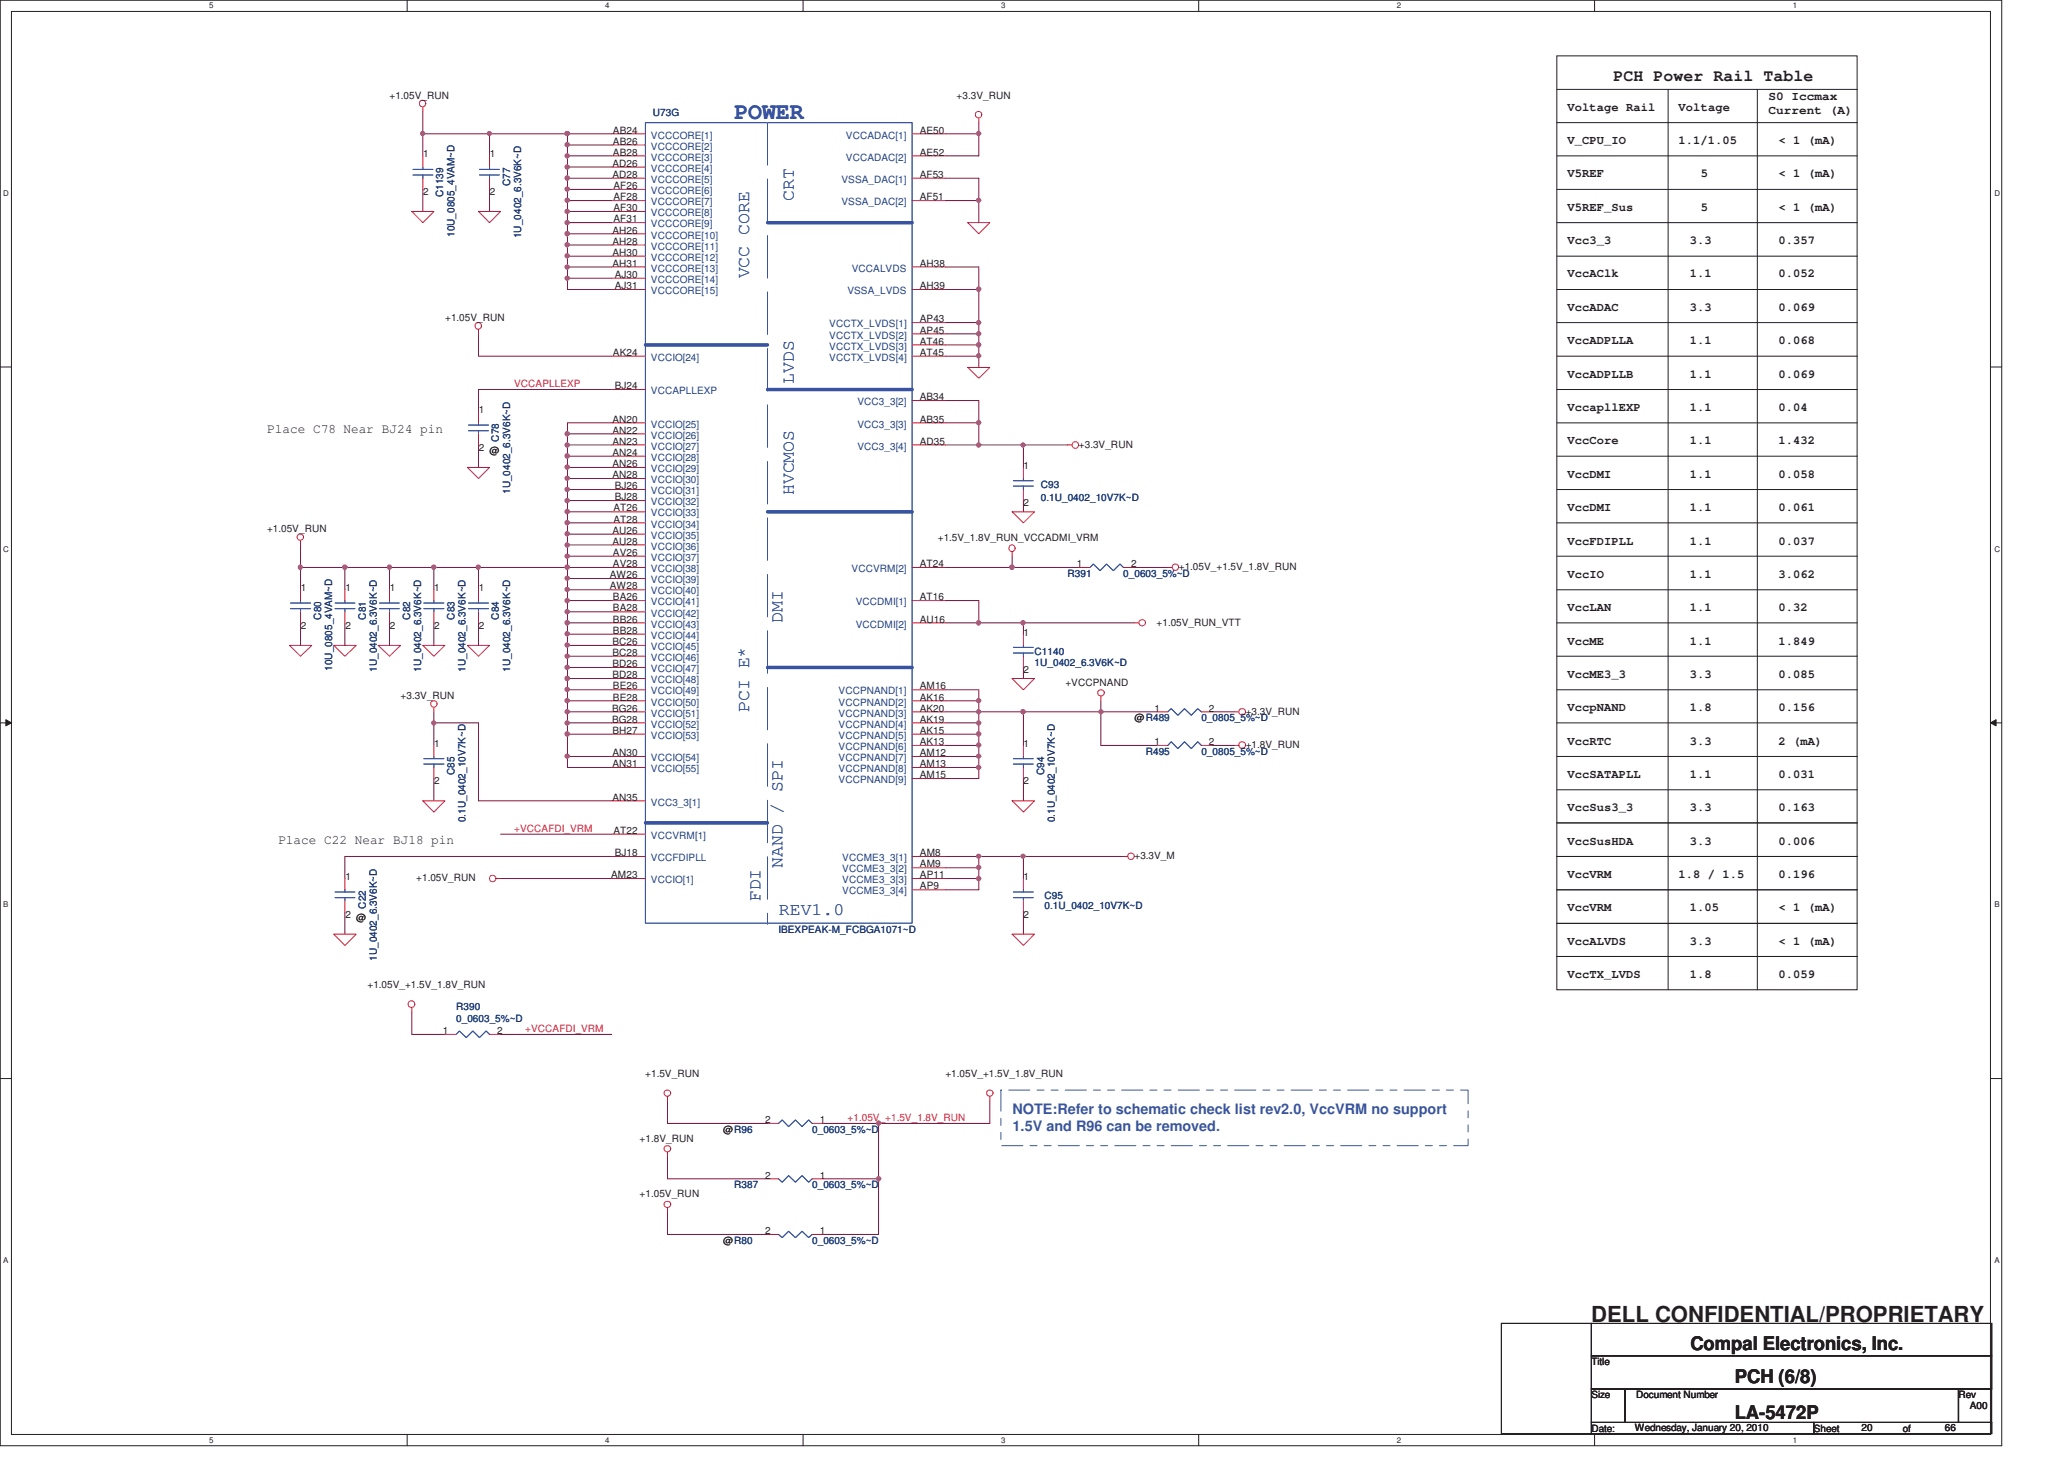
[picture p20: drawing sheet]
<svg xmlns="http://www.w3.org/2000/svg" width="297mm" height="210mm" viewBox="0 0 297 210" stroke-linecap="round" stroke-linejoin="round" font-family="sans-serif">
<defs><g id="words">
<text font-size="3.3" fill="#3953a4" x="105.7" y="17.2">POWER</text>
<text font-size="3.2" fill="#231f20" x="229" y="190.3">DELL CONFIDENTIAL/PROPRIETARY</text>
<g font-size="2.7" fill="#231f20">
<text x="243.3" y="194.3">Compal Electronics, Inc.</text>
<text x="249.7" y="199.1">PCH (6/8)</text>
<text x="249.7" y="204.2">LA-5472P</text>
</g>
<g font-size="2.5" fill="#3953a4">
<text x="114.2" y="28.9" transform="rotate(-90 114.2 28.9)">CRT</text>
<text x="107.8" y="40.1" transform="rotate(-90 107.8 40.1)">VCC CORE</text>
<text x="114.2" y="55.3" transform="rotate(-90 114.2 55.3)">LVDS</text>
<text x="114.2" y="71.3" transform="rotate(-90 114.2 71.3)">HVCMOS</text>
<text x="112.6" y="89.7" transform="rotate(-90 112.6 89.7)">DMI</text>
<text x="107.8" y="102.5" transform="rotate(-90 107.8 102.5)">PCI E*</text>
<text x="112.6" y="124.9" transform="rotate(-90 112.6 124.9)">NAND / SPI</text>
<text x="109.4" y="129.7" transform="rotate(-90 109.4 129.7)">FDI</text>
<text x="112.1" y="131.7">REV1.0</text>
</g>
<text font-size="2.4" fill="#231f20" x="232.2" y="11.6">PCH Power Rail Table</text>
<g font-size="2.1" fill="#3953a4">
<text x="145.7" y="160.3">NOTE:Refer to schematic check list rev2.0, VccVRM no support</text>
<text x="145.7" y="162.8">1.5V and R96 can be removed.</text>
</g>
<g font-size="1.9" fill="#231f20">
<text x="38.4" y="62.3">Place C78 Near BJ24 pin</text>
<text x="40.1" y="121.5">Place C22 Near BJ18 pin</text>
</g>
<g font-size="1.7" fill="#231f20">
<text x="225.6" y="15.9">Voltage Rail</text>
<text x="241.6" y="15.9">Voltage</text>
<text x="254.5" y="14.3">S0 Iccmax</text>
<text x="254.5" y="16.3">Current (A)</text>
<text x="225.6" y="20.7">V_CPU_IO</text>
<text x="241.6" y="20.7">1.1/1.05</text>
<text x="255.9" y="20.7">&lt; 1 (mA)</text>
<text x="225.6" y="25.5">V5REF</text>
<text x="244.8" y="25.5">5</text>
<text x="255.9" y="25.5">&lt; 1 (mA)</text>
<text x="225.6" y="30.3">V5REF_Sus</text>
<text x="225.6" y="35.1">Vcc3_3</text>
<text x="243.2" y="35.1">3.3</text>
<text x="244.8" y="30.3">5</text>
<text x="255.9" y="30.4">&lt; 1 (mA)</text>
<text x="255.9" y="35.1">0.357</text>
<text x="225.6" y="39.9">VccAClk</text>
<text x="243.2" y="39.9">1.1</text>
<text x="255.9" y="39.9">0.052</text>
<text x="225.6" y="44.7">VccADAC</text>
<text x="243.2" y="44.7">3.3</text>
<text x="255.9" y="44.7">0.069</text>
<text x="225.6" y="49.5">VccADPLLA</text>
<text x="243.2" y="49.5">1.1</text>
<text x="255.9" y="49.5">0.068</text>
<text x="225.6" y="54.4">VccADPLLB</text>
<text x="225.6" y="59.1">VccapllEXP</text>
<text x="243.2" y="54.3">1.1</text>
<text x="243.2" y="59.1">1.1</text>
<text x="255.9" y="54.4">0.069</text>
<text x="255.9" y="59.1">0.04</text>
<text x="225.6" y="63.9">VccCore</text>
<text x="243.2" y="63.9">1.1</text>
<text x="255.9" y="63.9">1.432</text>
<text x="225.6" y="68.8">VccDMI</text>
<text x="243.2" y="68.8">1.1</text>
<text x="255.9" y="68.8">0.058</text>
<text x="225.6" y="73.5">VccDMI</text>
<text x="243.2" y="73.5">1.1</text>
<text x="255.9" y="73.5">0.061</text>
<text x="225.6" y="78.4">VccFDIPLL</text>
<text x="225.6" y="83.2">VccIO</text>
<text x="243.2" y="78.4">1.1</text>
<text x="243.2" y="83.2">1.1</text>
<text x="255.9" y="78.4">0.037</text>
<text x="255.9" y="83.2">3.062</text>
<text x="225.6" y="87.9">VccLAN</text>
<text x="243.2" y="87.9">1.1</text>
<text x="255.9" y="87.9">0.32</text>
<text x="225.6" y="92.8">VccME</text>
<text x="243.2" y="92.8">1.1</text>
<text x="255.9" y="92.8">1.849</text>
<text x="225.6" y="97.5">VccME3_3</text>
<text x="243.2" y="97.5">3.3</text>
<text x="255.9" y="97.5">0.085</text>
<text x="225.6" y="102.4">VccpNAND</text>
<text x="225.6" y="107.2">VccRTC</text>
<text x="243.2" y="102.4">1.8</text>
<text x="243.2" y="107.2">3.3</text>
<text x="255.9" y="107.2">2 (mA)</text>
<text x="255.9" y="102.4">0.156</text>
<text x="225.6" y="111.9">VccSATAPLL</text>
<text x="243.2" y="111.9">1.1</text>
<text x="255.9" y="111.9">0.031</text>
<text x="225.6" y="116.8">VccSus3_3</text>
<text x="243.2" y="116.8">3.3</text>
<text x="255.9" y="116.8">0.163</text>
<text x="225.6" y="121.5">VccSusHDA</text>
<text x="243.2" y="121.5">3.3</text>
<text x="255.9" y="121.5">0.006</text>
<text x="225.6" y="126.4">VccVRM</text>
<text x="225.6" y="131.2">VccVRM</text>
<text x="241.6" y="126.4">1.8 / 1.5</text>
<text x="243.2" y="131.2">1.05</text>
<text x="255.9" y="131.2">&lt; 1 (mA)</text>
<text x="255.9" y="126.4">0.196</text>
<text x="225.6" y="135.9">VccALVDS</text>
<text x="243.2" y="135.9">3.3</text>
<text x="255.9" y="135.9">&lt; 1 (mA)</text>
<text x="225.6" y="140.8">VccTX_LVDS</text>
<text x="243.2" y="140.8">1.8</text>
<text x="255.9" y="140.8">0.059</text>
</g>
<g font-size="1.4" fill="#231f20">
<text x="56.1" y="14.2">+1.05V_RUN</text>
<text x="137.7" y="14.2">+3.3V_RUN</text>
<text x="60.9" y="22.6">1</text>
<text x="70.5" y="22.6">1</text>
<text x="88.1" y="24">AD26</text>
<text x="88.2" y="19.2">AB24</text>
<text x="88.2" y="20.8">AB26</text>
<text x="88.2" y="22.4">AB28</text>
<text x="132.4" y="19.2">AE50</text>
<text x="132.4" y="22.4">AE52</text>
<text x="60.9" y="28.1">2</text>
<text x="70.5" y="28.1">2</text>
<text x="88.1" y="25.6">AD28</text>
<text x="88.3" y="27.2">AF26</text>
<text x="88.3" y="28.8">AF28</text>
<text x="132.4" y="25.6">AF53</text>
<text x="132.4" y="28.8">AF51</text>
<text x="88.1" y="33.6">AH26</text>
<text x="88.1" y="35.2">AH28</text>
<text x="88.3" y="30.4">AF30</text>
<text x="88.3" y="32">AF31</text>
<text x="88.1" y="36.8">AH30</text>
<text x="88.1" y="38.4">AH31</text>
<text x="88.5" y="40">AJ30</text>
<text x="88.5" y="41.6">AJ31</text>
<text x="132.4" y="38.4">AH38</text>
<text x="132.4" y="41.6">AH39</text>
<text x="64.1" y="46.2">+1.05V_RUN</text>
<text x="132.4" y="46.4">AP43</text>
<text x="88.2" y="51.2">AK24</text>
<text x="132.4" y="48">AP45</text>
<text x="132.4" y="51.2">AT45</text>
<text x="132.4" y="49.6">AT46</text>
<text x="68.9" y="59.5">1</text>
<text x="88.5" y="56">BJ24</text>
<text x="132.4" y="57.6">AB34</text>
<text x="68.9" y="64.9">2</text>
<text x="70.4" y="65.4">@</text>
<text x="88.1" y="64">AN23</text>
<text x="88.1" y="65.6">AN24</text>
<text x="88.1" y="60.8">AN20</text>
<text x="88.1" y="62.4">AN22</text>
<text x="132.4" y="60.8">AB35</text>
<text x="132.4" y="64">AD35</text>
<text x="155.3" y="64.5">+3.3V_RUN</text>
<text x="88.1" y="67.2">AN26</text>
<text x="88.1" y="68.8">AN28</text>
<text x="88.5" y="70.4">BJ26</text>
<text x="88.5" y="72">BJ28</text>
<text x="147.3" y="67.5">1</text>
<text x="38.4" y="76.6">+1.05V_RUN</text>
<text x="88.1" y="76.8">AU26</text>
<text x="88.3" y="73.6">AT26</text>
<text x="88.3" y="75.2">AT28</text>
<text x="135" y="77.9">+1.5V_1.8V_RUN_VCCADMI_VRM</text>
<text x="147.3" y="72.9">2</text>
<text x="87.8" y="83.2">AW26</text>
<text x="88.1" y="78.4">AU28</text>
<text x="88.2" y="80">AV26</text>
<text x="88.2" y="81.6">AV28</text>
<text x="132.4" y="81.6">AT24</text>
<text x="155" y="81.6">1</text>
<text x="162.8" y="81.6">2</text>
<text x="169.7" y="82">+1.05V_+1.5V_1.8V_RUN</text>
<text x="43.3" y="85.1">1</text>
<text x="49.7" y="85.1">1</text>
<text x="56.1" y="85.1">1</text>
<text x="62.5" y="85.1">1</text>
<text x="68.9" y="85.1">1</text>
<text x="87.8" y="84.8">AW28</text>
<text x="88.2" y="86.4">BA26</text>
<text x="88.2" y="88">BA28</text>
<text x="88.2" y="89.6">BB26</text>
<text x="132.4" y="86.4">AT16</text>
<text x="132.4" y="89.6">AU16</text>
<text x="43.3" y="90.5">2</text>
<text x="49.7" y="90.5">2</text>
<text x="56.1" y="90.5">2</text>
<text x="62.5" y="90.5">2</text>
<text x="68.9" y="90.5">2</text>
<text x="88.1" y="92.8">BC26</text>
<text x="88.1" y="94.4">BC28</text>
<text x="88.2" y="91.2">BB28</text>
<text x="147.3" y="91.5">1</text>
<text x="166.4" y="90">+1.05V_RUN_VTT</text>
<text x="57.6" y="100.6">+3.3V_RUN</text>
<text x="88.1" y="96">BD26</text>
<text x="88.1" y="97.6">BD28</text>
<text x="88.2" y="99.2">BE26</text>
<text x="88.2" y="100.8">BE28</text>
<text x="132.4" y="100.8">AK16</text>
<text x="132.4" y="99.2">AM16</text>
<text x="147.3" y="96.9">2</text>
<text x="153.3" y="98.7">+VCCPNAND</text>
<text x="62.5" y="107.5">1</text>
<text x="88.1" y="102.4">BG26</text>
<text x="88.1" y="104">BG28</text>
<text x="88.1" y="105.6">BH27</text>
<text x="132.4" y="104">AK19</text>
<text x="132.4" y="102.4">AK20</text>
<text x="132.4" y="107.2">AK13</text>
<text x="132.4" y="105.6">AK15</text>
<text x="147.3" y="107.5">1</text>
<text x="163.3" y="103.8">@R489</text>
<text x="166.2" y="107.2">1</text>
<text x="166.2" y="102.4">1</text>
<text x="174" y="107.2">2</text>
<text x="174" y="102.4">2</text>
<text x="179.3" y="102.9">+3.3V_RUN</text>
<text x="179.3" y="107.6">+1.8V_RUN</text>
<text x="62.5" y="112.9">2</text>
<text x="88.1" y="108.8">AN30</text>
<text x="88.1" y="110.4">AN31</text>
<text x="132.4" y="108.8">AM12</text>
<text x="132.4" y="110.4">AM13</text>
<text x="132.4" y="112">AM15</text>
<text x="147.3" y="112.9">2</text>
<text x="88.1" y="115.2">AN35</text>
<text x="88.3" y="120">AT22</text>
<text x="88.5" y="123.2">BJ18</text>
<text x="132.4" y="123.2">AM8</text>
<text x="132.4" y="124.8">AM9</text>
<text x="163.3" y="123.7">+3.3V_M</text>
<text x="49.7" y="126.7">1</text>
<text x="59.9" y="126.9">+1.05V_RUN</text>
<text x="88" y="126.4">AM23</text>
<text x="132.4" y="126.4">AP11</text>
<text x="132.4" y="128">AP9</text>
<text x="147.3" y="126.7">1</text>
<text x="49.7" y="132.1">2</text>
<text x="51.3" y="132.6">@</text>
<text x="147.3" y="132.1">2</text>
<text x="52.9" y="142.2">+1.05V_+1.5V_1.8V_RUN</text>
<text x="63.7" y="148.8">1</text>
<text x="71.5" y="148.8">2</text>
<text x="92.9" y="155">+1.5V_RUN</text>
<text x="136.1" y="155">+1.05V_+1.5V_1.8V_RUN</text>
<text x="110.1" y="161.6">2</text>
<text x="118" y="161.6">1</text>
<text x="92.1" y="164.3">+1.8V_RUN</text>
<text x="104.1" y="163">@R96</text>
<text x="92.1" y="172.3">+1.05V_RUN</text>
<text x="110.1" y="169.6">2</text>
<text x="118" y="169.6">1</text>
<text x="104.1" y="179">@R80</text>
<text x="110.1" y="177.6">2</text>
<text x="118" y="177.6">1</text>
<text x="229" y="196.5">Title</text>
<text x="229" y="201.2">Size</text>
<text x="235.5" y="201.2">Document Number</text>
<text x="281.8" y="201.2">Rev</text>
<text x="283.5" y="202.9">A00</text>
<text x="229" y="206.1">Date:</text>
<text x="235.3" y="205.9">Wednesday, January 20, 2010</text>
<text x="261" y="206.1">Sheet</text>
<text x="267.9" y="205.9">20</text>
<text x="273.8" y="206.1">of</text>
<text x="279.9" y="205.9">66</text>
</g>
<g font-size="1.4" fill="#282973">
<text x="94" y="16.8">U73G</text>
<text x="63.8" y="28.4" transform="rotate(-90 63.8 28.4)">C1139</text>
<text x="73.4" y="26.7" transform="rotate(-90 73.4 26.7)">C77</text>
<text x="65.4" y="34.1" transform="rotate(-90 65.4 34.1)">10U_0805_4VAM~D</text>
<text x="75" y="34.3" transform="rotate(-90 75 34.3)">1U_0402_6.3V6K~D</text>
<text x="71.8" y="63.6" transform="rotate(-90 71.8 63.6)">C78</text>
<text x="73.4" y="71.1" transform="rotate(-90 73.4 71.1)">1U_0402_6.3V6K~D</text>
<text x="149.8" y="70.2">C93</text>
<text x="149.8" y="72.1">0.1U_0402_10V7K~D</text>
<text x="153.6" y="83">R391</text>
<text x="161.6" y="83">0_0603_5%~D</text>
<text x="46.2" y="89.2" transform="rotate(-90 46.2 89.2)">C80</text>
<text x="52.6" y="89.2" transform="rotate(-90 52.6 89.2)">C81</text>
<text x="59" y="89.2" transform="rotate(-90 59 89.2)">C82</text>
<text x="65.4" y="89.2" transform="rotate(-90 65.4 89.2)">C83</text>
<text x="71.8" y="89.2" transform="rotate(-90 71.8 89.2)">C84</text>
<text x="148.9" y="94.2">C1140</text>
<text x="148.9" y="95.8">1U_0402_6.3V6K~D</text>
<text x="47.8" y="96.6" transform="rotate(-90 47.8 96.6)">10U_0805_4VAM~D</text>
<text x="54.2" y="96.7" transform="rotate(-90 54.2 96.7)">1U_0402_6.3V6K~D</text>
<text x="60.6" y="96.7" transform="rotate(-90 60.6 96.7)">1U_0402_6.3V6K~D</text>
<text x="67" y="96.7" transform="rotate(-90 67 96.7)">1U_0402_6.3V6K~D</text>
<text x="73.4" y="96.7" transform="rotate(-90 73.4 96.7)">1U_0402_6.3V6K~D</text>
<text x="172.9" y="103.8">0_0805_5%~D</text>
<text x="65.4" y="111.6" transform="rotate(-90 65.4 111.6)">C85</text>
<text x="150.2" y="111.6" transform="rotate(-90 150.2 111.6)">C94</text>
<text x="164.9" y="108.6">R495</text>
<text x="172.9" y="108.6">0_0805_5%~D</text>
<text x="67" y="118.3" transform="rotate(-90 67 118.3)">0.1U_0402_10V7K~D</text>
<text x="151.8" y="118.3" transform="rotate(-90 151.8 118.3)">0.1U_0402_10V7K~D</text>
<text x="52.6" y="130.8" transform="rotate(-90 52.6 130.8)">C22</text>
<text x="150.3" y="129.4">C95</text>
<text x="150.3" y="130.8">0.1U_0402_10V7K~D</text>
<text x="112" y="134.2">IBEXPEAK-M_FCBGA1071~D</text>
<text x="54.2" y="138.3" transform="rotate(-90 54.2 138.3)">1U_0402_6.3V6K~D</text>
<text x="65.6" y="145.4">R390</text>
<text x="65.6" y="147">0_0603_5%~D</text>
<text x="116.9" y="163">0_0603_5%~D</text>
<text x="105.7" y="171">R387</text>
<text x="116.9" y="171">0_0603_5%~D</text>
<text x="116.9" y="179">0_0603_5%~D</text>
</g>
<g font-size="1.4" fill="#1d437e">
<text x="93.7" y="19.9">VCCCORE[1]</text>
<text x="93.7" y="21.5">VCCCORE[2]</text>
<text x="93.7" y="23.1">VCCCORE[3]</text>
<text x="121.7" y="19.9">VCCADAC[1]</text>
<text x="121.7" y="23.1">VCCADAC[2]</text>
<text x="93.7" y="24.7">VCCCORE[4]</text>
<text x="93.7" y="26.3">VCCCORE[5]</text>
<text x="93.7" y="27.9">VCCCORE[6]</text>
<text x="93.7" y="29.5">VCCCORE[7]</text>
<text x="121.1" y="26.3">VSSA_DAC[1]</text>
<text x="121.1" y="29.5">VSSA_DAC[2]</text>
<text x="93.7" y="31.1">VCCCORE[8]</text>
<text x="93.7" y="32.7">VCCCORE[9]</text>
<text x="93.7" y="34.3">VCCCORE[10]</text>
<text x="93.7" y="36">VCCCORE[11]</text>
<text x="93.7" y="37.5">VCCCORE[12]</text>
<text x="93.7" y="39.1">VCCCORE[13]</text>
<text x="93.7" y="40.7">VCCCORE[14]</text>
<text x="122.6" y="39.1">VCCALVDS</text>
<text x="93.7" y="42.3">VCCCORE[15]</text>
<text x="119.3" y="47.1">VCCTX_LVDS[1]</text>
<text x="122" y="42.3">VSSA_LVDS</text>
<text x="93.7" y="51.9">VCCIO[24]</text>
<text x="119.3" y="48.7">VCCTX_LVDS[2]</text>
<text x="119.3" y="51.9">VCCTX_LVDS[4]</text>
<text x="119.3" y="50.3">VCCTX_LVDS[3]</text>
<text x="93.7" y="56.7">VCCAPLLEXP</text>
<text x="123.4" y="58.3">VCC3_3[2]</text>
<text x="93.7" y="64.7">VCCIO[27]</text>
<text x="93.7" y="61.6">VCCIO[25]</text>
<text x="93.7" y="63.1">VCCIO[26]</text>
<text x="123.4" y="61.6">VCC3_3[3]</text>
<text x="123.4" y="64.7">VCC3_3[4]</text>
<text x="93.7" y="66.3">VCCIO[28]</text>
<text x="93.7" y="67.9">VCCIO[29]</text>
<text x="93.7" y="69.5">VCCIO[30]</text>
<text x="93.7" y="71.1">VCCIO[31]</text>
<text x="93.7" y="74.3">VCCIO[33]</text>
<text x="93.7" y="76">VCCIO[34]</text>
<text x="93.7" y="77.5">VCCIO[35]</text>
<text x="93.7" y="72.7">VCCIO[32]</text>
<text x="93.7" y="79.1">VCCIO[36]</text>
<text x="93.7" y="80.7">VCCIO[37]</text>
<text x="93.7" y="82.3">VCCIO[38]</text>
<text x="93.7" y="83.9">VCCIO[39]</text>
<text x="122.6" y="82.3">VCCVRM[2]</text>
<text x="93.7" y="85.6">VCCIO[40]</text>
<text x="93.7" y="87.1">VCCIO[41]</text>
<text x="93.7" y="88.7">VCCIO[42]</text>
<text x="123.2" y="87.1">VCCDMI[1]</text>
<text x="93.7" y="90.3">VCCIO[43]</text>
<text x="93.7" y="91.9">VCCIO[44]</text>
<text x="93.7" y="93.6">VCCIO[45]</text>
<text x="93.7" y="95.1">VCCIO[46]</text>
<text x="123.2" y="90.3">VCCDMI[2]</text>
<text x="93.7" y="96.7">VCCIO[47]</text>
<text x="93.7" y="98.3">VCCIO[48]</text>
<text x="93.7" y="99.9">VCCIO[49]</text>
<text x="93.7" y="101.6">VCCIO[50]</text>
<text x="120.7" y="101.6">VCCPNAND[2]</text>
<text x="120.7" y="99.9">VCCPNAND[1]</text>
<text x="93.7" y="103.1">VCCIO[51]</text>
<text x="93.7" y="104.7">VCCIO[52]</text>
<text x="93.7" y="106.3">VCCIO[53]</text>
<text x="120.7" y="104.7">VCCPNAND[4]</text>
<text x="120.7" y="103.1">VCCPNAND[3]</text>
<text x="120.7" y="108">VCCPNAND[6]</text>
<text x="120.7" y="106.3">VCCPNAND[5]</text>
<text x="93.7" y="109.5">VCCIO[54]</text>
<text x="93.7" y="111.1">VCCIO[55]</text>
<text x="120.7" y="109.5">VCCPNAND[7]</text>
<text x="120.7" y="111.1">VCCPNAND[8]</text>
<text x="120.7" y="112.7">VCCPNAND[9]</text>
<text x="93.7" y="116">VCC3_3[1]</text>
<text x="93.7" y="120.7">VCCVRM[1]</text>
<text x="93.7" y="123.9">VCCFDIPLL</text>
<text x="121.2" y="123.9">VCCME3_3[1]</text>
<text x="121.2" y="125.6">VCCME3_3[2]</text>
<text x="93.7" y="127.1">VCCIO[1]</text>
<text x="121.2" y="127.1">VCCME3_3[3]</text>
<text x="121.2" y="128.7">VCCME3_3[4]</text>
</g>
<g font-size="1.4" fill="#ed2024">
<text x="74" y="55.7">VCCAPLLEXP</text>
<text x="74" y="119.7">+VCCAFDI_VRM</text>
<text x="75.6" y="148.6">+VCCAFDI_VRM</text>
<text x="122" y="161.3">+1.05V_+1.5V_1.8V_RUN</text>
</g>
<g font-size="1.1" fill="#231f20">
<text x="30.1" y="1.2">5</text>
<text x="87.1" y="1.2">4</text>
<text x="144.1" y="1.2">3</text>
<text x="201" y="1.2">2</text>
<text x="258" y="1.2">1</text>
<text x=".5" y="28.2">D</text>
<text x="287" y="28.2">D</text>
<text x=".5" y="79.4">C</text>
<text x="287" y="79.4">C</text>
<text x=".5" y="130.6">B</text>
<text x="287" y="130.6">B</text>
<text x=".5" y="181.8">A</text>
<text x="287" y="181.8">A</text>
<text x="30.1" y="207.6">5</text>
<text x="87.1" y="207.6">4</text>
<text x="144.1" y="207.6">3</text>
<text x="201" y="207.6">2</text>
<text x="258" y="207.6">1</text>
</g>
</g></defs>
<path d="M0 0h288.1v208.1h-288.1zM1.6 1.6h284.9v204.8h-284.9z" fill="none" stroke="#231f20" stroke-width=".14"/>
<g fill="#fff">
<path d="M30.1 .2h.6v1.2h-.6z"/>
<path d="M30.1 206.6h.6v1.2h-.6z"/>
</g>
<path d="M58.6 0v1.6M58.6 206.4v1.7" fill="none" stroke="#231f20" stroke-width=".14"/>
<g fill="#fff">
<path d="M87 .2h.6v1.2h-.6z"/>
<path d="M87 206.6h.6v1.2h-.6z"/>
</g>
<path d="M115.6 0v1.6M115.6 206.4v1.7" fill="none" stroke="#231f20" stroke-width=".14"/>
<g fill="#fff">
<path d="M144 .2h.6v1.2h-.6z"/>
<path d="M144 206.6h.6v1.2h-.6z"/>
</g>
<path d="M172.5 0v1.6M172.5 206.4v1.7" fill="none" stroke="#231f20" stroke-width=".14"/>
<g fill="#fff">
<path d="M200.9 .2h.6v1.2h-.6z"/>
<path d="M200.9 206.6h.6v1.2h-.6z"/>
</g>
<path d="M229.5 0v1.6M229.5 206.4v1.7" fill="none" stroke="#231f20" stroke-width=".14"/>
<g fill="#fff">
<path d="M257.9 .2h.6v1.2h-.6z"/>
<path d="M257.9 206.6h.6v1.2h-.6z"/>
<path d="M.5 27.2h.7v1.2h-.7z"/>
<path d="M286.9 27.2h.7v1.2h-.7z"/>
<path d="M.5 78.4h.7v1.2h-.7z"/>
<path d="M286.9 78.4h.7v1.2h-.7z"/>
</g>
<path d="M0 52.8h1.6M286.5 52.8h1.6" fill="none" stroke="#231f20" stroke-width=".14"/>
<g fill="#fff">
<path d="M.5 129.6h.7v1.2h-.7z"/>
<path d="M286.9 129.6h.7v1.2h-.7z"/>
</g>
<path d="M0 104h1.6M286.5 104h1.6" fill="none" stroke="#231f20" stroke-width=".14"/>
<path d="M.8 103.6l.8 .4-.8 .5z" fill="#231f20"/>
<path d="M.8 103.6l.8 .4-.8 .5z" fill="none" stroke="#231f20" stroke-width=".14"/>
<path d="M286.5 104l.8-.4v.9z" fill="#231f20"/>
<path d="M286.5 104l.8-.4v.9z" fill="none" stroke="#231f20" stroke-width=".14"/>
<g fill="#fff">
<path d="M.5 180.8h.7v1.2h-.7z"/>
<path d="M286.9 180.8h.7v1.2h-.7z"/>
</g>
<path d="M0 155.2h1.6M286.5 155.2h1.6" fill="none" stroke="#231f20" stroke-width=".14"/>
<path d="M81.7 19.3h6.4" fill="none" stroke="#7f1442" stroke-width=".14"/>
<circle cx="81.6" cy="19.2" r=".31" fill="#b9529f"/>
<circle cx="81.6" cy="19.2" r=".31" fill="none" stroke="#b9529f" stroke-width=".14"/>
<path d="M60.9 16v3.3" fill="none" stroke="#7f1442" stroke-width=".14"/>
<circle cx="60.8" cy="19.2" r=".3" fill="#b9529f"/>
<circle cx="60.8" cy="19.2" r=".3" fill="none" stroke="#b9529f" stroke-width=".14"/>
<path d="M81.7 38.4h6.4M88.1 40h-6.4v1.7h6.4" fill="none" stroke="#7f1442" stroke-width=".14"/>
<circle cx="81.6" cy="40" r=".31" fill="#b9529f"/>
<circle cx="81.6" cy="40" r=".31" fill="none" stroke="#b9529f" stroke-width=".14"/>
<path d="M88.1 36.9h-6.4v1.5" fill="none" stroke="#7f1442" stroke-width=".14"/>
<circle cx="81.6" cy="36.8" r=".31" fill="#b9529f"/>
<circle cx="81.6" cy="36.8" r=".31" fill="none" stroke="#b9529f" stroke-width=".14"/>
<path d="M88.1 35.3h-6.4v1.6" fill="none" stroke="#7f1442" stroke-width=".14"/>
<circle cx="81.6" cy="35.2" r=".31" fill="#b9529f"/>
<circle cx="81.6" cy="35.2" r=".31" fill="none" stroke="#b9529f" stroke-width=".14"/>
<path d="M88.1 33.7h-6.4v1.6" fill="none" stroke="#7f1442" stroke-width=".14"/>
<circle cx="81.6" cy="33.6" r=".32" fill="#b9529f"/>
<circle cx="81.6" cy="33.6" r=".32" fill="none" stroke="#b9529f" stroke-width=".14"/>
<path d="M88.1 32h-6.4v1.7" fill="none" stroke="#7f1442" stroke-width=".14"/>
<circle cx="81.6" cy="32" r=".31" fill="#b9529f"/>
<circle cx="81.6" cy="32" r=".31" fill="none" stroke="#b9529f" stroke-width=".14"/>
<path d="M88.1 30.4h-6.4v1.6" fill="none" stroke="#7f1442" stroke-width=".14"/>
<circle cx="81.6" cy="30.4" r=".31" fill="#b9529f"/>
<circle cx="81.6" cy="30.4" r=".31" fill="none" stroke="#b9529f" stroke-width=".14"/>
<path d="M88.1 28.9h-6.4v1.5" fill="none" stroke="#7f1442" stroke-width=".14"/>
<circle cx="81.6" cy="28.8" r=".31" fill="#b9529f"/>
<circle cx="81.6" cy="28.8" r=".31" fill="none" stroke="#b9529f" stroke-width=".14"/>
<path d="M88.1 27.3h-6.4v1.6" fill="none" stroke="#7f1442" stroke-width=".14"/>
<circle cx="81.6" cy="27.2" r=".31" fill="#b9529f"/>
<circle cx="81.6" cy="27.2" r=".31" fill="none" stroke="#b9529f" stroke-width=".14"/>
<path d="M88.1 25.7h-6.4v1.6" fill="none" stroke="#7f1442" stroke-width=".14"/>
<circle cx="81.6" cy="25.6" r=".32" fill="#b9529f"/>
<circle cx="81.6" cy="25.6" r=".32" fill="none" stroke="#b9529f" stroke-width=".14"/>
<path d="M81.7 24h6.4" fill="none" stroke="#7f1442" stroke-width=".14"/>
<circle cx="81.6" cy="24" r=".31" fill="#b9529f"/>
<circle cx="81.6" cy="24" r=".31" fill="none" stroke="#b9529f" stroke-width=".14"/>
<path d="M81.7 24v1.7M88.1 20.9h-6.4v1.5h6.4" fill="none" stroke="#7f1442" stroke-width=".14"/>
<circle cx="81.6" cy="20.8" r=".31" fill="#b9529f"/>
<circle cx="81.6" cy="20.8" r=".31" fill="none" stroke="#b9529f" stroke-width=".14"/>
<path d="M81.7 19.3v1.6" fill="none" stroke="#7f1442" stroke-width=".14"/>
<circle cx="81.6" cy="19.2" r=".31" fill="#b9529f"/>
<circle cx="81.6" cy="19.2" r=".31" fill="none" stroke="#b9529f" stroke-width=".14"/>
<path d="M70.4 19.3h11.3" fill="none" stroke="#7f1442" stroke-width=".14"/>
<circle cx="70.4" cy="19.2" r=".29" fill="#b9529f"/>
<circle cx="70.4" cy="19.2" r=".29" fill="none" stroke="#b9529f" stroke-width=".14"/>
<path d="M70.4 19.3v3.1M70.4 27.3v3.1M68.9 48.1v3.2h19.2M88.1 56.1h-19.2v3.2M88.1 81.7h-6.4v1.6h6.4" fill="none" stroke="#7f1442" stroke-width=".14"/>
<circle cx="81.6" cy="81.6" r=".32" fill="#b9529f"/>
<circle cx="81.6" cy="81.6" r=".32" fill="none" stroke="#b9529f" stroke-width=".14"/>
<path d="M88.1 80h-6.4v1.7" fill="none" stroke="#7f1442" stroke-width=".14"/>
<circle cx="81.6" cy="80" r=".31" fill="#b9529f"/>
<circle cx="81.6" cy="80" r=".31" fill="none" stroke="#b9529f" stroke-width=".14"/>
<path d="M88.1 78.4h-6.4v1.6" fill="none" stroke="#7f1442" stroke-width=".14"/>
<circle cx="81.6" cy="78.4" r=".31" fill="#b9529f"/>
<circle cx="81.6" cy="78.4" r=".31" fill="none" stroke="#b9529f" stroke-width=".14"/>
<path d="M88.1 76.9h-6.4v1.5" fill="none" stroke="#7f1442" stroke-width=".14"/>
<circle cx="81.6" cy="76.8" r=".31" fill="#b9529f"/>
<circle cx="81.6" cy="76.8" r=".31" fill="none" stroke="#b9529f" stroke-width=".14"/>
<path d="M88.1 75.3h-6.4v1.6" fill="none" stroke="#7f1442" stroke-width=".14"/>
<circle cx="81.6" cy="75.2" r=".31" fill="#b9529f"/>
<circle cx="81.6" cy="75.2" r=".31" fill="none" stroke="#b9529f" stroke-width=".14"/>
<path d="M88.1 73.7h-6.4v1.6" fill="none" stroke="#7f1442" stroke-width=".14"/>
<circle cx="81.6" cy="73.6" r=".32" fill="#b9529f"/>
<circle cx="81.6" cy="73.6" r=".32" fill="none" stroke="#b9529f" stroke-width=".14"/>
<path d="M88.1 72h-6.4v1.7" fill="none" stroke="#7f1442" stroke-width=".14"/>
<circle cx="81.6" cy="72" r=".31" fill="#b9529f"/>
<circle cx="81.6" cy="72" r=".31" fill="none" stroke="#b9529f" stroke-width=".14"/>
<path d="M88.1 70.5h-6.4v1.5" fill="none" stroke="#7f1442" stroke-width=".14"/>
<circle cx="81.6" cy="70.4" r=".31" fill="#b9529f"/>
<circle cx="81.6" cy="70.4" r=".31" fill="none" stroke="#b9529f" stroke-width=".14"/>
<path d="M88.1 68.9h-6.4v1.6" fill="none" stroke="#7f1442" stroke-width=".14"/>
<circle cx="81.6" cy="68.8" r=".31" fill="#b9529f"/>
<circle cx="81.6" cy="68.8" r=".31" fill="none" stroke="#b9529f" stroke-width=".14"/>
<path d="M88.1 67.3h-6.4v1.6" fill="none" stroke="#7f1442" stroke-width=".14"/>
<circle cx="81.6" cy="67.2" r=".31" fill="#b9529f"/>
<circle cx="81.6" cy="67.2" r=".31" fill="none" stroke="#b9529f" stroke-width=".14"/>
<path d="M88.1 65.7h-6.4v1.6" fill="none" stroke="#7f1442" stroke-width=".14"/>
<circle cx="81.6" cy="65.6" r=".32" fill="#b9529f"/>
<circle cx="81.6" cy="65.6" r=".32" fill="none" stroke="#b9529f" stroke-width=".14"/>
<path d="M88.1 62.4h-6.4v1.6h6.4" fill="none" stroke="#7f1442" stroke-width=".14"/>
<circle cx="81.6" cy="62.4" r=".31" fill="#b9529f"/>
<circle cx="81.6" cy="62.4" r=".31" fill="none" stroke="#b9529f" stroke-width=".14"/>
<path d="M88.1 60.9h-6.4v1.5M81.7 104h6.4M88.1 105.7h-6.4v3.2" fill="none" stroke="#7f1442" stroke-width=".14"/>
<circle cx="81.6" cy="105.6" r=".32" fill="#b9529f"/>
<circle cx="81.6" cy="105.6" r=".32" fill="none" stroke="#b9529f" stroke-width=".14"/>
<path d="M88.1 102.5h-6.4v1.5" fill="none" stroke="#7f1442" stroke-width=".14"/>
<circle cx="81.6" cy="102.4" r=".31" fill="#b9529f"/>
<circle cx="81.6" cy="102.4" r=".31" fill="none" stroke="#b9529f" stroke-width=".14"/>
<path d="M88.1 100.9h-6.4v1.6" fill="none" stroke="#7f1442" stroke-width=".14"/>
<circle cx="81.6" cy="100.8" r=".31" fill="#b9529f"/>
<circle cx="81.6" cy="100.8" r=".31" fill="none" stroke="#b9529f" stroke-width=".14"/>
<path d="M88.1 99.3h-6.4v1.6" fill="none" stroke="#7f1442" stroke-width=".14"/>
<circle cx="81.6" cy="99.2" r=".31" fill="#b9529f"/>
<circle cx="81.6" cy="99.2" r=".31" fill="none" stroke="#b9529f" stroke-width=".14"/>
<path d="M88.1 97.7h-6.4v1.6" fill="none" stroke="#7f1442" stroke-width=".14"/>
<circle cx="81.6" cy="97.6" r=".32" fill="#b9529f"/>
<circle cx="81.6" cy="97.6" r=".32" fill="none" stroke="#b9529f" stroke-width=".14"/>
<path d="M88.1 96.1h-6.4v1.6" fill="none" stroke="#7f1442" stroke-width=".14"/>
<circle cx="81.6" cy="96" r=".31" fill="#b9529f"/>
<circle cx="81.6" cy="96" r=".31" fill="none" stroke="#b9529f" stroke-width=".14"/>
<path d="M88.1 94.4h-6.4v1.7" fill="none" stroke="#7f1442" stroke-width=".14"/>
<circle cx="81.6" cy="94.4" r=".31" fill="#b9529f"/>
<circle cx="81.6" cy="94.4" r=".31" fill="none" stroke="#b9529f" stroke-width=".14"/>
<path d="M88.1 92.9h-6.4v1.5" fill="none" stroke="#7f1442" stroke-width=".14"/>
<circle cx="81.6" cy="92.8" r=".31" fill="#b9529f"/>
<circle cx="81.6" cy="92.8" r=".31" fill="none" stroke="#b9529f" stroke-width=".14"/>
<path d="M88.1 91.3h-6.4v1.6" fill="none" stroke="#7f1442" stroke-width=".14"/>
<circle cx="81.6" cy="91.2" r=".31" fill="#b9529f"/>
<circle cx="81.6" cy="91.2" r=".31" fill="none" stroke="#b9529f" stroke-width=".14"/>
<path d="M88.1 89.6h-6.4v1.7" fill="none" stroke="#7f1442" stroke-width=".14"/>
<circle cx="81.6" cy="89.6" r=".32" fill="#b9529f"/>
<circle cx="81.6" cy="89.6" r=".32" fill="none" stroke="#b9529f" stroke-width=".14"/>
<path d="M88.1 88.1h-6.4v1.5" fill="none" stroke="#7f1442" stroke-width=".14"/>
<circle cx="81.6" cy="88" r=".31" fill="#b9529f"/>
<circle cx="81.6" cy="88" r=".31" fill="none" stroke="#b9529f" stroke-width=".14"/>
<path d="M88.1 84.9h-6.4v1.5h6.4" fill="none" stroke="#7f1442" stroke-width=".14"/>
<circle cx="81.6" cy="84.8" r=".31" fill="#b9529f"/>
<circle cx="81.6" cy="84.8" r=".31" fill="none" stroke="#b9529f" stroke-width=".14"/>
<path d="M81.7 83.3v1.6" fill="none" stroke="#7f1442" stroke-width=".14"/>
<circle cx="81.6" cy="83.2" r=".31" fill="#b9529f"/>
<circle cx="81.6" cy="83.2" r=".31" fill="none" stroke="#b9529f" stroke-width=".14"/>
<path d="M88.1 108.9h-6.4v1.6h6.4" fill="none" stroke="#7f1442" stroke-width=".14"/>
<circle cx="81.6" cy="108.8" r=".31" fill="#b9529f"/>
<circle cx="81.6" cy="108.8" r=".31" fill="none" stroke="#b9529f" stroke-width=".14"/>
<path d="M68.9 64v3.3M43.3 89.6v3.3M49.6 89.6v3.3M56.1 89.6v3.3M62.4 89.6v3.3M68.9 89.6v3.3M81.7 81.7h-12.8v3.2" fill="none" stroke="#7f1442" stroke-width=".14"/>
<circle cx="68.8" cy="81.6" r=".3" fill="#b9529f"/>
<circle cx="68.8" cy="81.6" r=".3" fill="none" stroke="#b9529f" stroke-width=".14"/>
<path d="M68.9 81.7h-6.5v3.2" fill="none" stroke="#7f1442" stroke-width=".14"/>
<circle cx="62.4" cy="81.6" r=".3" fill="#b9529f"/>
<circle cx="62.4" cy="81.6" r=".3" fill="none" stroke="#b9529f" stroke-width=".14"/>
<path d="M62.4 81.7h-6.3v3.2" fill="none" stroke="#7f1442" stroke-width=".14"/>
<circle cx="56" cy="81.6" r=".3" fill="#b9529f"/>
<circle cx="56" cy="81.6" r=".3" fill="none" stroke="#b9529f" stroke-width=".14"/>
<path d="M56.1 81.7h-6.5v3.2" fill="none" stroke="#7f1442" stroke-width=".14"/>
<circle cx="49.6" cy="81.6" r=".33" fill="#b9529f"/>
<circle cx="49.6" cy="81.6" r=".33" fill="none" stroke="#b9529f" stroke-width=".14"/>
<path d="M49.6 81.7h-6.3v3.2" fill="none" stroke="#7f1442" stroke-width=".14"/>
<circle cx="43.2" cy="81.6" r=".3" fill="#b9529f"/>
<circle cx="43.2" cy="81.6" r=".3" fill="none" stroke="#b9529f" stroke-width=".14"/>
<path d="M43.3 78.4v3.3M62.4 112v3.3M142.5 161.7h-16.1v8" fill="none" stroke="#7f1442" stroke-width=".14"/>
<circle cx="126.4" cy="161.6" r=".31" fill="#b9529f"/>
<circle cx="126.4" cy="161.6" r=".31" fill="none" stroke="#b9529f" stroke-width=".14"/>
<path d="M118.4 169.7h8" fill="none" stroke="#7f1442" stroke-width=".14"/>
<circle cx="126.4" cy="169.6" r=".32" fill="#b9529f"/>
<circle cx="126.4" cy="169.6" r=".32" fill="none" stroke="#b9529f" stroke-width=".14"/>
<path d="M62.4 104h6.5M49.6 123.3h38.5M72 120.1h16.1M96.1 158.4v3.3h14.4M142.5 158.4v3.3M96.1 166.4v3.3h14.4M118.4 161.7h8" fill="none" stroke="#7f1442" stroke-width=".14"/>
<circle cx="62.4" cy="104.1" r=".29" fill="#b9529f"/>
<circle cx="62.4" cy="104.1" r=".29" fill="none" stroke="#b9529f" stroke-width=".14"/>
<path d="M140.9 28.9v3.1M62.4 102.5v4.8M68.9 104v11.3h19.2M72 126.4h16.1" fill="none" stroke="#7f1442" stroke-width=".14"/>
<circle cx="140.8" cy="28.8" r=".3" fill="#b9529f"/>
<circle cx="140.8" cy="28.8" r=".3" fill="none" stroke="#b9529f" stroke-width=".14"/>
<path d="M136.1 19.3h4.8v3.1h-4.8M136.1 25.7h4.8v3.2h-4.8" fill="none" stroke="#7f1442" stroke-width=".14"/>
<circle cx="140.8" cy="19.2" r=".3" fill="#b9529f"/>
<circle cx="140.8" cy="19.2" r=".3" fill="none" stroke="#b9529f" stroke-width=".14"/>
<path d="M136.1 38.4h4.8M136.1 41.7h4.8M136.1 48.1h4.8" fill="none" stroke="#7f1442" stroke-width=".14"/>
<circle cx="140.8" cy="48" r=".3" fill="#b9529f"/>
<circle cx="140.8" cy="48" r=".3" fill="none" stroke="#b9529f" stroke-width=".14"/>
<path d="M136.1 51.3h4.8" fill="none" stroke="#7f1442" stroke-width=".14"/>
<circle cx="140.8" cy="51.2" r=".3" fill="#b9529f"/>
<circle cx="140.8" cy="51.2" r=".3" fill="none" stroke="#b9529f" stroke-width=".14"/>
<path d="M140.9 41.7v4.7h-4.8" fill="none" stroke="#7f1442" stroke-width=".14"/>
<circle cx="140.8" cy="46.4" r=".31" fill="#b9529f"/>
<circle cx="140.8" cy="46.4" r=".31" fill="none" stroke="#b9529f" stroke-width=".14"/>
<circle cx="140.8" cy="41.6" r=".31" fill="#b9529f"/>
<circle cx="140.8" cy="41.6" r=".31" fill="none" stroke="#b9529f" stroke-width=".14"/>
<path d="M136.1 49.6h4.8" fill="none" stroke="#7f1442" stroke-width=".14"/>
<circle cx="140.8" cy="49.6" r=".32" fill="#b9529f"/>
<circle cx="140.8" cy="49.6" r=".32" fill="none" stroke="#b9529f" stroke-width=".14"/>
<path d="M136.1 60.9h4.8v3.1h-4.8" fill="none" stroke="#7f1442" stroke-width=".14"/>
<circle cx="140.8" cy="60.8" r=".31" fill="#b9529f"/>
<circle cx="140.8" cy="60.8" r=".31" fill="none" stroke="#b9529f" stroke-width=".14"/>
<path d="M136.1 57.6h4.8M140.9 64h6.4" fill="none" stroke="#7f1442" stroke-width=".14"/>
<circle cx="147.2" cy="64" r=".3" fill="#b9529f"/>
<circle cx="147.2" cy="64" r=".3" fill="none" stroke="#b9529f" stroke-width=".14"/>
<circle cx="140.8" cy="64" r=".3" fill="#b9529f"/>
<circle cx="140.8" cy="64" r=".3" fill="none" stroke="#b9529f" stroke-width=".14"/>
<path d="M147.3 72v1.7M153.7 64h-6.4v3.3M145.7 81.7h9.6" fill="none" stroke="#7f1442" stroke-width=".14"/>
<circle cx="145.6" cy="81.6" r=".32" fill="#b9529f"/>
<circle cx="145.6" cy="81.6" r=".32" fill="none" stroke="#b9529f" stroke-width=".14"/>
<path d="M136.1 86.4h4.8v3.2h-4.8M145.7 80v1.7M147.3 89.6h16M163.3 81.7h4.8M59.3 145.7v3.2h4.7M72 148.9h16.1" fill="none" stroke="#7f1442" stroke-width=".14"/>
<circle cx="147.2" cy="89.6" r=".31" fill="#b9529f"/>
<circle cx="147.2" cy="89.6" r=".31" fill="none" stroke="#b9529f" stroke-width=".14"/>
<path d="M140.9 99.3v1.6M136.1 108.9h4.8M136.1 112h4.8M136.1 110.5h4.8M136.1 104h4.8v1.7h-4.8M136.1 107.3h4.8" fill="none" stroke="#7f1442" stroke-width=".14"/>
<circle cx="140.8" cy="104.1" r=".3" fill="#b9529f"/>
<circle cx="140.8" cy="104.1" r=".3" fill="none" stroke="#b9529f" stroke-width=".14"/>
<path d="M140.9 110.5v1.5" fill="none" stroke="#7f1442" stroke-width=".14"/>
<circle cx="140.8" cy="110.4" r=".3" fill="#b9529f"/>
<circle cx="140.8" cy="110.4" r=".3" fill="none" stroke="#b9529f" stroke-width=".14"/>
<path d="M136.1 100.9h4.8v1.6h-4.8" fill="none" stroke="#7f1442" stroke-width=".14"/>
<circle cx="140.8" cy="100.8" r=".31" fill="#b9529f"/>
<circle cx="140.8" cy="100.8" r=".31" fill="none" stroke="#b9529f" stroke-width=".14"/>
<path d="M136.1 99.3h4.8M136.1 124.9h4.8" fill="none" stroke="#7f1442" stroke-width=".14"/>
<circle cx="140.8" cy="124.8" r=".3" fill="#b9529f"/>
<circle cx="140.8" cy="124.8" r=".3" fill="none" stroke="#b9529f" stroke-width=".14"/>
<path d="M136.1 128.1h4.8M136.1 126.4h4.8" fill="none" stroke="#7f1442" stroke-width=".14"/>
<circle cx="140.8" cy="126.4" r=".31" fill="#b9529f"/>
<circle cx="140.8" cy="126.4" r=".31" fill="none" stroke="#b9529f" stroke-width=".14"/>
<path d="M136.1 123.3h4.8M140.9 126.4v1.7M147.3 131.3v3.1M161.7 123.3h-14.4v3.1" fill="none" stroke="#7f1442" stroke-width=".14"/>
<circle cx="147.2" cy="123.2" r=".29" fill="#b9529f"/>
<circle cx="147.2" cy="123.2" r=".29" fill="none" stroke="#b9529f" stroke-width=".14"/>
<path d="M70.4 19.3h-9.5v3.1M60.9 27.3v3.1M140.9 89.6h6.4v1.7M147.3 96.1v1.6" fill="none" stroke="#7f1442" stroke-width=".14"/>
<circle cx="140.8" cy="89.6" r=".32" fill="#b9529f"/>
<circle cx="140.8" cy="89.6" r=".32" fill="none" stroke="#b9529f" stroke-width=".14"/>
<path d="M140.9 102.5h6.4" fill="none" stroke="#7f1442" stroke-width=".14"/>
<circle cx="147.2" cy="102.4" r=".3" fill="#b9529f"/>
<circle cx="147.2" cy="102.4" r=".3" fill="none" stroke="#b9529f" stroke-width=".14"/>
<circle cx="140.8" cy="102.4" r=".3" fill="#b9529f"/>
<circle cx="140.8" cy="102.4" r=".3" fill="none" stroke="#b9529f" stroke-width=".14"/>
<path d="M147.3 112v3.3M158.4 102.5v4.8M174.4 102.5h3.3M174.4 107.3h3.3" fill="none" stroke="#7f1442" stroke-width=".14"/>
<circle cx="158.5" cy="102.4" r=".3" fill="#b9529f"/>
<circle cx="158.5" cy="102.4" r=".3" fill="none" stroke="#b9529f" stroke-width=".14"/>
<path d="M140.9 38.4v3.3M140.9 51.3v1.6M140.9 105.7v1.6M147.3 102.5v4.8M158.4 102.5h8M158.4 107.3h8M96.1 174.5v3.2h14.4M126.4 169.7v8h-8" fill="none" stroke="#7f1442" stroke-width=".14"/>
<circle cx="140.8" cy="105.6" r=".31" fill="#b9529f"/>
<circle cx="140.8" cy="105.6" r=".31" fill="none" stroke="#b9529f" stroke-width=".14"/>
<path d="M140.9 102.5v1.5M140.9 108.9v1.6" fill="none" stroke="#7f1442" stroke-width=".14"/>
<circle cx="140.8" cy="108.8" r=".3" fill="#b9529f"/>
<circle cx="140.8" cy="108.8" r=".3" fill="none" stroke="#b9529f" stroke-width=".14"/>
<path d="M81.7 86.4v1.7" fill="none" stroke="#7f1442" stroke-width=".14"/>
<circle cx="81.6" cy="86.4" r=".31" fill="#b9529f"/>
<circle cx="81.6" cy="86.4" r=".31" fill="none" stroke="#b9529f" stroke-width=".14"/>
<path d="M158.4 100.9v1.6h-11.1" fill="none" stroke="#7f1442" stroke-width=".14"/>
<circle cx="147.2" cy="102.4" r=".3" fill="#b9529f"/>
<circle cx="147.2" cy="102.4" r=".3" fill="none" stroke="#b9529f" stroke-width=".14"/>
<path d="M140.9 123.3h6.4" fill="none" stroke="#7f1442" stroke-width=".14"/>
<circle cx="140.8" cy="123.2" r=".3" fill="#b9529f"/>
<circle cx="140.8" cy="123.2" r=".3" fill="none" stroke="#b9529f" stroke-width=".14"/>
<path d="M81.7 22.4v1.6M140.9 57.6v3.3M140.9 48.1v1.5" fill="none" stroke="#7f1442" stroke-width=".14"/>
<circle cx="81.6" cy="22.4" r=".31" fill="#b9529f"/>
<circle cx="81.6" cy="22.4" r=".31" fill="none" stroke="#b9529f" stroke-width=".14"/>
<path d="M81.7 64v1.7M136.1 81.7h9.6M140.9 123.3v3.1" fill="none" stroke="#7f1442" stroke-width=".14"/>
<circle cx="81.6" cy="64" r=".31" fill="#b9529f"/>
<circle cx="81.6" cy="64" r=".31" fill="none" stroke="#b9529f" stroke-width=".14"/>
<path d="M81.7 38.4v1.6M140.9 46.4v1.7" fill="none" stroke="#7f1442" stroke-width=".14"/>
<circle cx="81.6" cy="38.4" r=".31" fill="#b9529f"/>
<circle cx="81.6" cy="38.4" r=".31" fill="none" stroke="#b9529f" stroke-width=".14"/>
<path d="M140.9 49.6v1.7M81.7 104v1.7" fill="none" stroke="#7f1442" stroke-width=".14"/>
<circle cx="81.6" cy="104.1" r=".31" fill="#b9529f"/>
<circle cx="81.6" cy="104.1" r=".31" fill="none" stroke="#b9529f" stroke-width=".14"/>
<path d="M140.9 107.3v1.6" fill="none" stroke="#7f1442" stroke-width=".14"/>
<circle cx="140.8" cy="107.2" r=".3" fill="#b9529f"/>
<circle cx="140.8" cy="107.2" r=".3" fill="none" stroke="#b9529f" stroke-width=".14"/>
<path d="M140.9 17.6v1.7M49.6 131.3v3.1M49.6 123.3v3.1" fill="none" stroke="#7f1442" stroke-width=".14"/>
<g fill="none" stroke="#ed2024" stroke-width=".14">
<path d="M60.9 15.4v.6M88.1 19.3h4.8M131.3 19.3h4.8M140.9 17v.6M59.3 30.4h3.1l-1.5 1.6zM60.9 22.4v1.6M60.9 25.7v1.6M68.9 30.4h3.1l-1.6 1.6zM70.4 22.4v1.6M70.4 25.7v1.6M88.1 20.9h4.8M88.1 22.4h4.8"/>
<path d="M88.1 24h4.8M88.1 25.7h4.8M88.1 27.3h4.8M88.1 28.9h4.8M88.1 30.4h4.8M88.1 32h4.8M88.1 33.7h4.8M88.1 35.3h4.8M88.1 36.9h4.8M88.1 38.4h4.8M131.3 22.4h4.8M131.3 25.7h4.8"/>
<path d="M131.3 28.9h4.8M131.3 38.4h4.8M139.3 32h3.2l-1.6 1.7zM68.9 47.4v.7M68.9 59.3v1.6M88.1 40h4.8M88.1 41.7h4.8M88.1 56.1h4.8M88.1 51.3h4.8M131.3 41.7h4.8M131.3 46.4h4.8M131.3 48.1h4.8"/>
<path d="M131.3 51.3h4.8M131.3 49.6h4.8M131.3 57.6h4.8M139.3 52.9h3.2l-1.6 1.5zM43.3 77.8v.6M67.3 67.3h3.1l-1.5 1.6zM68.9 62.4v1.6M88.1 64h4.8M88.1 65.7h4.8M88.1 67.3h4.8M88.1 68.9h4.8M88.1 73.7h4.8"/>
<path d="M88.1 75.3h4.8M88.1 76.9h4.8M88.1 78.4h4.8M88.1 70.5h4.8M88.1 72h4.8M88.1 60.9h4.8M88.1 62.4h4.8M131.3 64h4.8M131.3 60.9h4.8M145.7 73.7h3.2l-1.6 1.6zM145.7 79.4v.6M147.3 67.3v1.6"/>
<path d="M147.3 70.5v1.5M153.7 64h.6M41.7 92.9h3.2l-1.6 1.5zM43.3 84.9v1.5M43.3 88.1v1.5M48 92.9h3.3l-1.7 1.5zM49.6 84.9v1.5M49.6 88.1v1.5M54.4 92.9h3.2l-1.5 1.5zM56.1 84.9v1.5M56.1 88.1v1.5M60.9 92.9h3.1l-1.6 1.5z"/>
<path d="M62.4 84.9v1.5M62.4 88.1v1.5M67.3 92.9h3.1l-1.5 1.5zM68.9 84.9v1.5M68.9 88.1v1.5M88.1 80h4.8M88.1 81.7h4.8M88.1 83.3h4.8M88.1 84.9h4.8M88.1 86.4h4.8M88.1 88.1h4.8M88.1 89.6h4.8"/>
<path d="M88.1 91.3h4.8M88.1 92.9h4.8M88.1 94.4h4.8M88.1 96.1h4.8M88.1 97.7h4.8M88.1 99.3h4.8M131.3 81.7h4.8M131.3 86.4h4.8M131.3 89.6h4.8M131.3 99.3h4.8M145.7 97.7h3.2l-1.6 1.6zM147.3 91.3v1.6"/>
<path d="M147.3 94.4v1.7M155.3 81.7h1.6M161.7 81.7h1.6M163.3 89.6h.6M168.1 81.7h.6M60.9 115.3h3.1l-1.6 1.6zM62.4 101.8v.7M62.4 107.3v1.6M62.4 110.5v1.5M88.1 104h4.8M88.1 102.5h4.8M88.1 108.9h4.8"/>
<path d="M88.1 110.5h4.8M88.1 100.9h4.8M88.1 105.7h4.8M88.1 115.3h4.8M131.3 107.3h4.8M131.3 104h4.8M131.3 102.5h4.8M131.3 108.9h4.8M131.3 110.5h4.8M131.3 100.9h4.8M131.3 105.7h4.8M131.3 112h4.8"/>
<path d="M145.7 115.3h3.2l-1.6 1.6zM147.3 107.3v1.6M147.3 110.5v1.5M158.4 100.2v.7M166.4 107.3h1.7M166.4 102.5h1.7M172.9 107.3h1.5M172.9 102.5h1.5M177.7 102.5h.6M177.7 107.3h.6M48 134.4h3.3l-1.7 1.7zM49.6 126.4v1.7"/>
<path d="M49.6 129.6v1.7M71.4 126.4h.6M88.1 120.1h4.8M88.1 123.3h4.8M88.1 126.4h4.8M131.3 123.3h4.8M131.3 126.4h4.8M131.3 124.9h4.8M131.3 128.1h4.8M145.7 134.4h3.2l-1.6 1.7zM147.3 126.4v1.7M147.3 129.6v1.7"/>
<path d="M161.7 123.3h.6M59.3 145v.7M64 148.9h1.7M70.4 148.9h1.6M96.1 157.8v.6M142.5 157.8v.6M96.1 165.8v.6M96.1 173.8v.7M110.5 177.7h1.5M110.5 169.7h1.5M110.5 161.7h1.5M116.9 177.7h1.5"/>
<path d="M116.9 169.7h1.5M116.9 161.7h1.5"/>
<circle cx="60.8" cy="14.9" r=".47"/>
<circle cx="140.8" cy="16.5" r=".47"/>
<circle cx="68.8" cy="46.9" r=".47"/>
<circle cx="43.2" cy="77.3" r=".46"/>
<circle cx="145.6" cy="78.9" r=".47"/>
<circle cx="154.7" cy="64" r=".47"/>
<circle cx="158.5" cy="99.7" r=".47"/>
<circle cx="164.4" cy="89.6" r=".47"/>
<circle cx="169.2" cy="81.6" r=".46"/>
<circle cx="62.4" cy="101.3" r=".47"/>
<circle cx="178.8" cy="107.2" r=".49"/>
<circle cx="178.8" cy="102.4" r=".48"/>
<circle cx="70.9" cy="126.4" r=".47"/>
<circle cx="162.8" cy="123.2" r=".47"/>
<circle cx="59.2" cy="144.5" r=".48"/>
<circle cx="96.1" cy="157.3" r=".46"/>
<circle cx="142.4" cy="157.3" r=".46"/>
<circle cx="96.1" cy="173.3" r=".47"/>
<circle cx="96.1" cy="165.3" r=".46"/>
</g>
<g fill="none" stroke="#231f20" stroke-width=".14">
<path d="M224 8h43.3v134.4h-43.3zM224 17.6h43.3M224 12.9h43.3M240.1 12.9v129.6M252.9 12.9v129.6M224 22.4h43.3M224 32h43.3M224 27.3h43.3M224 36.9h43.3M224 41.7h43.3M224 51.3h43.3M224 46.4h43.3"/>
<path d="M224 56.1h43.3M224 60.9h43.3M224 65.7h43.3M224 70.5h43.3M224 75.3h43.3M224 80h43.3M224 84.9h43.3M224 89.6h43.3M224 94.4h43.3M224 99.3h43.3M224 104h43.3M224 108.9h43.3"/>
<path d="M224 118.4h43.3M224 113.7h43.3M224 123.3h43.3M224 128.1h43.3M224 132.9h43.3M224 137.7h43.3M216.1 190.5h12.9v15.8h-12.9zM229 190.5h57.6v4.6h-57.6zM229 195.1h57.6v4.8h-57.6zM229 199.9h4.8v4.8h-4.8zM233.9 199.9h48v4.8h-48zM281.8 199.9h4.8v4.8h-4.8z"/>
<path d="M229 204.7h32v1.6h-32zM261 204.7h25.6v1.6h-25.6z"/>
</g>
<path d="M144 156.9h67.3v8h-67.3z" fill="none" stroke="#3953a4" stroke-width=".14" stroke-dasharray="3 1 1 1 1 1"/>
<g fill="none" stroke="#3953a4" stroke-width=".14">
<path d="M92.9 17.6h38.4v115.3h-38.4zM59.4 25.2h2.9M59.4 24.4h2.9M60.9 24v.4M60.9 25.2v.5M69 25.2h2.9M69 24.4h2.9M70.4 24v.4M70.4 25.2v.5M67.4 62h2.9M67.4 61.2h2.9M68.9 60.9v.3"/>
<path d="M68.9 62v.4M145.8 70h2.9M145.8 69.2h2.9M147.3 68.9v.3M147.3 70v.5M41.8 87.6h2.9M41.8 86.8h2.9M43.3 86.4v.4M43.3 87.6v.5M48.2 87.6h2.9M48.2 86.8h2.9M49.6 86.4v.4"/>
<path d="M49.6 87.6v.5M54.6 87.6h2.9M54.6 86.8h2.9M56.1 86.4v.4M56.1 87.6v.5M61 87.6h2.9M61 86.8h2.9M62.4 86.4v.4M62.4 87.6v.5M67.4 87.6h2.9M67.4 86.8h2.9M68.9 86.4v.4"/>
<path d="M68.9 87.6v.5M145.8 94h2.9M145.8 93.2h2.9M147.3 92.9v.3M147.3 94v.4M156.9 81.7l.4-.5 1 .9 .9-.9 1 .9 1-.9 .5 .5M61 110h2.9M61 109.2h2.9M62.4 108.9v.3M62.4 110v.5M145.8 110h2.9M145.8 109.2h2.9"/>
<path d="M147.3 108.9v.3M147.3 110v.5M168.1 107.3l.5-.5 .9 .9 1-.9 .9 .9 1-.9 .5 .5M168.1 102.5l.5-.5 .9 .9 1-.9 .9 .9 1-.9 .5 .5M48.2 129.2h2.9M48.2 128.4h2.9M49.6 128.1v.3M49.6 129.2v.4M145.8 129.2h2.9M145.8 128.4h2.9M147.3 128.1v.3M147.3 129.2v.4"/>
<path d="M65.7 148.9l.4-.5 1 .9 1-.9 .9 .9 1-.9 .4 .5M112 177.7l.6 .4 .9-.9 1 .9 .9-.9 1 .9 .5-.4M112 169.7l.6 .4 .9-.9 1 .9 .9-.9 1 .9 .5-.4M112 161.7l.6-.5 .9 .9 1-.9 .9 .9 1-.9 .5 .5"/>
</g>
<path d="M110.5 17.6v115.3M110.5 132.9h.1" fill="none" stroke="#fff" stroke-width=".14" stroke-dasharray="6.1 2"/>
<path d="M110.5 17.6v115.3M110.5 132.9h.1" fill="none" stroke="#3953a4" stroke-width=".14" stroke-dasharray="6.1 2"/>
<path d="M110.5 32h20.8M92.9 49.6h17.6M110.5 56.1h20.8M110.5 73.7h20.8M110.5 96.1h20.8M92.9 118.4h17.6" fill="none" stroke="#3953a4" stroke-width=".47"/>
<circle cx="81.6" cy="19.2" r=".31" fill="#b9529f"/>
<circle cx="81.6" cy="19.2" r=".31" fill="none" stroke="#b9529f" stroke-width=".14"/>
<circle cx="60.8" cy="19.2" r=".3" fill="#b9529f"/>
<circle cx="60.8" cy="19.2" r=".3" fill="none" stroke="#b9529f" stroke-width=".14"/>
<circle cx="81.6" cy="40" r=".31" fill="#b9529f"/>
<circle cx="81.6" cy="40" r=".31" fill="none" stroke="#b9529f" stroke-width=".14"/>
<circle cx="81.6" cy="36.8" r=".31" fill="#b9529f"/>
<circle cx="81.6" cy="36.8" r=".31" fill="none" stroke="#b9529f" stroke-width=".14"/>
<circle cx="81.6" cy="35.2" r=".31" fill="#b9529f"/>
<circle cx="81.6" cy="35.2" r=".31" fill="none" stroke="#b9529f" stroke-width=".14"/>
<circle cx="81.6" cy="33.6" r=".32" fill="#b9529f"/>
<circle cx="81.6" cy="33.6" r=".32" fill="none" stroke="#b9529f" stroke-width=".14"/>
<circle cx="81.6" cy="32" r=".31" fill="#b9529f"/>
<circle cx="81.6" cy="32" r=".31" fill="none" stroke="#b9529f" stroke-width=".14"/>
<circle cx="81.6" cy="30.4" r=".31" fill="#b9529f"/>
<circle cx="81.6" cy="30.4" r=".31" fill="none" stroke="#b9529f" stroke-width=".14"/>
<circle cx="81.6" cy="28.8" r=".31" fill="#b9529f"/>
<circle cx="81.6" cy="28.8" r=".31" fill="none" stroke="#b9529f" stroke-width=".14"/>
<circle cx="81.6" cy="27.2" r=".31" fill="#b9529f"/>
<circle cx="81.6" cy="27.2" r=".31" fill="none" stroke="#b9529f" stroke-width=".14"/>
<circle cx="81.6" cy="25.6" r=".32" fill="#b9529f"/>
<circle cx="81.6" cy="25.6" r=".32" fill="none" stroke="#b9529f" stroke-width=".14"/>
<circle cx="81.6" cy="24" r=".31" fill="#b9529f"/>
<circle cx="81.6" cy="24" r=".31" fill="none" stroke="#b9529f" stroke-width=".14"/>
<circle cx="81.6" cy="20.8" r=".31" fill="#b9529f"/>
<circle cx="81.6" cy="20.8" r=".31" fill="none" stroke="#b9529f" stroke-width=".14"/>
<circle cx="81.6" cy="19.2" r=".31" fill="#b9529f"/>
<circle cx="81.6" cy="19.2" r=".31" fill="none" stroke="#b9529f" stroke-width=".14"/>
<circle cx="70.4" cy="19.2" r=".29" fill="#b9529f"/>
<circle cx="70.4" cy="19.2" r=".29" fill="none" stroke="#b9529f" stroke-width=".14"/>
<circle cx="81.6" cy="81.6" r=".32" fill="#b9529f"/>
<circle cx="81.6" cy="81.6" r=".32" fill="none" stroke="#b9529f" stroke-width=".14"/>
<circle cx="81.6" cy="80" r=".31" fill="#b9529f"/>
<circle cx="81.6" cy="80" r=".31" fill="none" stroke="#b9529f" stroke-width=".14"/>
<circle cx="81.6" cy="78.4" r=".31" fill="#b9529f"/>
<circle cx="81.6" cy="78.4" r=".31" fill="none" stroke="#b9529f" stroke-width=".14"/>
<circle cx="81.6" cy="76.8" r=".31" fill="#b9529f"/>
<circle cx="81.6" cy="76.8" r=".31" fill="none" stroke="#b9529f" stroke-width=".14"/>
<circle cx="81.6" cy="75.2" r=".31" fill="#b9529f"/>
<circle cx="81.6" cy="75.2" r=".31" fill="none" stroke="#b9529f" stroke-width=".14"/>
<circle cx="81.6" cy="73.6" r=".32" fill="#b9529f"/>
<circle cx="81.6" cy="73.6" r=".32" fill="none" stroke="#b9529f" stroke-width=".14"/>
<circle cx="81.6" cy="72" r=".31" fill="#b9529f"/>
<circle cx="81.6" cy="72" r=".31" fill="none" stroke="#b9529f" stroke-width=".14"/>
<circle cx="81.6" cy="70.4" r=".31" fill="#b9529f"/>
<circle cx="81.6" cy="70.4" r=".31" fill="none" stroke="#b9529f" stroke-width=".14"/>
<circle cx="81.6" cy="68.8" r=".31" fill="#b9529f"/>
<circle cx="81.6" cy="68.8" r=".31" fill="none" stroke="#b9529f" stroke-width=".14"/>
<circle cx="81.6" cy="67.2" r=".31" fill="#b9529f"/>
<circle cx="81.6" cy="67.2" r=".31" fill="none" stroke="#b9529f" stroke-width=".14"/>
<circle cx="81.6" cy="65.6" r=".32" fill="#b9529f"/>
<circle cx="81.6" cy="65.6" r=".32" fill="none" stroke="#b9529f" stroke-width=".14"/>
<circle cx="81.6" cy="62.4" r=".31" fill="#b9529f"/>
<circle cx="81.6" cy="62.4" r=".31" fill="none" stroke="#b9529f" stroke-width=".14"/>
<circle cx="81.6" cy="105.6" r=".32" fill="#b9529f"/>
<circle cx="81.6" cy="105.6" r=".32" fill="none" stroke="#b9529f" stroke-width=".14"/>
<circle cx="81.6" cy="102.4" r=".31" fill="#b9529f"/>
<circle cx="81.6" cy="102.4" r=".31" fill="none" stroke="#b9529f" stroke-width=".14"/>
<circle cx="81.6" cy="100.8" r=".31" fill="#b9529f"/>
<circle cx="81.6" cy="100.8" r=".31" fill="none" stroke="#b9529f" stroke-width=".14"/>
<circle cx="81.6" cy="99.2" r=".31" fill="#b9529f"/>
<circle cx="81.6" cy="99.2" r=".31" fill="none" stroke="#b9529f" stroke-width=".14"/>
<circle cx="81.6" cy="97.6" r=".32" fill="#b9529f"/>
<circle cx="81.6" cy="97.6" r=".32" fill="none" stroke="#b9529f" stroke-width=".14"/>
<circle cx="81.6" cy="96" r=".31" fill="#b9529f"/>
<circle cx="81.6" cy="96" r=".31" fill="none" stroke="#b9529f" stroke-width=".14"/>
<circle cx="81.6" cy="94.4" r=".31" fill="#b9529f"/>
<circle cx="81.6" cy="94.4" r=".31" fill="none" stroke="#b9529f" stroke-width=".14"/>
<circle cx="81.6" cy="92.8" r=".31" fill="#b9529f"/>
<circle cx="81.6" cy="92.8" r=".31" fill="none" stroke="#b9529f" stroke-width=".14"/>
<circle cx="81.6" cy="91.2" r=".31" fill="#b9529f"/>
<circle cx="81.6" cy="91.2" r=".31" fill="none" stroke="#b9529f" stroke-width=".14"/>
<circle cx="81.6" cy="89.6" r=".32" fill="#b9529f"/>
<circle cx="81.6" cy="89.6" r=".32" fill="none" stroke="#b9529f" stroke-width=".14"/>
<circle cx="81.6" cy="88" r=".31" fill="#b9529f"/>
<circle cx="81.6" cy="88" r=".31" fill="none" stroke="#b9529f" stroke-width=".14"/>
<circle cx="81.6" cy="84.8" r=".31" fill="#b9529f"/>
<circle cx="81.6" cy="84.8" r=".31" fill="none" stroke="#b9529f" stroke-width=".14"/>
<circle cx="81.6" cy="83.2" r=".31" fill="#b9529f"/>
<circle cx="81.6" cy="83.2" r=".31" fill="none" stroke="#b9529f" stroke-width=".14"/>
<circle cx="81.6" cy="108.8" r=".31" fill="#b9529f"/>
<circle cx="81.6" cy="108.8" r=".31" fill="none" stroke="#b9529f" stroke-width=".14"/>
<circle cx="68.8" cy="81.6" r=".3" fill="#b9529f"/>
<circle cx="68.8" cy="81.6" r=".3" fill="none" stroke="#b9529f" stroke-width=".14"/>
<circle cx="62.4" cy="81.6" r=".3" fill="#b9529f"/>
<circle cx="62.4" cy="81.6" r=".3" fill="none" stroke="#b9529f" stroke-width=".14"/>
<circle cx="56" cy="81.6" r=".3" fill="#b9529f"/>
<circle cx="56" cy="81.6" r=".3" fill="none" stroke="#b9529f" stroke-width=".14"/>
<circle cx="49.6" cy="81.6" r=".33" fill="#b9529f"/>
<circle cx="49.6" cy="81.6" r=".33" fill="none" stroke="#b9529f" stroke-width=".14"/>
<circle cx="43.2" cy="81.6" r=".3" fill="#b9529f"/>
<circle cx="43.2" cy="81.6" r=".3" fill="none" stroke="#b9529f" stroke-width=".14"/>
<circle cx="126.4" cy="161.6" r=".31" fill="#b9529f"/>
<circle cx="126.4" cy="161.6" r=".31" fill="none" stroke="#b9529f" stroke-width=".14"/>
<circle cx="126.4" cy="169.6" r=".32" fill="#b9529f"/>
<circle cx="126.4" cy="169.6" r=".32" fill="none" stroke="#b9529f" stroke-width=".14"/>
<circle cx="62.4" cy="104.1" r=".29" fill="#b9529f"/>
<circle cx="62.4" cy="104.1" r=".29" fill="none" stroke="#b9529f" stroke-width=".14"/>
<circle cx="140.8" cy="28.8" r=".3" fill="#b9529f"/>
<circle cx="140.8" cy="28.8" r=".3" fill="none" stroke="#b9529f" stroke-width=".14"/>
<circle cx="140.8" cy="19.2" r=".3" fill="#b9529f"/>
<circle cx="140.8" cy="19.2" r=".3" fill="none" stroke="#b9529f" stroke-width=".14"/>
<circle cx="140.8" cy="48" r=".3" fill="#b9529f"/>
<circle cx="140.8" cy="48" r=".3" fill="none" stroke="#b9529f" stroke-width=".14"/>
<circle cx="140.8" cy="51.2" r=".3" fill="#b9529f"/>
<circle cx="140.8" cy="51.2" r=".3" fill="none" stroke="#b9529f" stroke-width=".14"/>
<circle cx="140.8" cy="46.4" r=".31" fill="#b9529f"/>
<circle cx="140.8" cy="46.4" r=".31" fill="none" stroke="#b9529f" stroke-width=".14"/>
<circle cx="140.8" cy="41.6" r=".31" fill="#b9529f"/>
<circle cx="140.8" cy="41.6" r=".31" fill="none" stroke="#b9529f" stroke-width=".14"/>
<circle cx="140.8" cy="49.6" r=".32" fill="#b9529f"/>
<circle cx="140.8" cy="49.6" r=".32" fill="none" stroke="#b9529f" stroke-width=".14"/>
<circle cx="140.8" cy="60.8" r=".31" fill="#b9529f"/>
<circle cx="140.8" cy="60.8" r=".31" fill="none" stroke="#b9529f" stroke-width=".14"/>
<circle cx="147.2" cy="64" r=".3" fill="#b9529f"/>
<circle cx="147.2" cy="64" r=".3" fill="none" stroke="#b9529f" stroke-width=".14"/>
<circle cx="140.8" cy="64" r=".3" fill="#b9529f"/>
<circle cx="140.8" cy="64" r=".3" fill="none" stroke="#b9529f" stroke-width=".14"/>
<circle cx="145.6" cy="81.6" r=".32" fill="#b9529f"/>
<circle cx="145.6" cy="81.6" r=".32" fill="none" stroke="#b9529f" stroke-width=".14"/>
<circle cx="147.2" cy="89.6" r=".31" fill="#b9529f"/>
<circle cx="147.2" cy="89.6" r=".31" fill="none" stroke="#b9529f" stroke-width=".14"/>
<circle cx="140.8" cy="104.1" r=".3" fill="#b9529f"/>
<circle cx="140.8" cy="104.1" r=".3" fill="none" stroke="#b9529f" stroke-width=".14"/>
<circle cx="140.8" cy="110.4" r=".3" fill="#b9529f"/>
<circle cx="140.8" cy="110.4" r=".3" fill="none" stroke="#b9529f" stroke-width=".14"/>
<circle cx="140.8" cy="100.8" r=".31" fill="#b9529f"/>
<circle cx="140.8" cy="100.8" r=".31" fill="none" stroke="#b9529f" stroke-width=".14"/>
<circle cx="140.8" cy="124.8" r=".3" fill="#b9529f"/>
<circle cx="140.8" cy="124.8" r=".3" fill="none" stroke="#b9529f" stroke-width=".14"/>
<circle cx="140.8" cy="126.4" r=".31" fill="#b9529f"/>
<circle cx="140.8" cy="126.4" r=".31" fill="none" stroke="#b9529f" stroke-width=".14"/>
<circle cx="147.2" cy="123.2" r=".29" fill="#b9529f"/>
<circle cx="147.2" cy="123.2" r=".29" fill="none" stroke="#b9529f" stroke-width=".14"/>
<circle cx="140.8" cy="89.6" r=".32" fill="#b9529f"/>
<circle cx="140.8" cy="89.6" r=".32" fill="none" stroke="#b9529f" stroke-width=".14"/>
<circle cx="147.2" cy="102.4" r=".3" fill="#b9529f"/>
<circle cx="147.2" cy="102.4" r=".3" fill="none" stroke="#b9529f" stroke-width=".14"/>
<circle cx="140.8" cy="102.4" r=".3" fill="#b9529f"/>
<circle cx="140.8" cy="102.4" r=".3" fill="none" stroke="#b9529f" stroke-width=".14"/>
<circle cx="158.5" cy="102.4" r=".3" fill="#b9529f"/>
<circle cx="158.5" cy="102.4" r=".3" fill="none" stroke="#b9529f" stroke-width=".14"/>
<circle cx="140.8" cy="105.6" r=".31" fill="#b9529f"/>
<circle cx="140.8" cy="105.6" r=".31" fill="none" stroke="#b9529f" stroke-width=".14"/>
<circle cx="140.8" cy="108.8" r=".3" fill="#b9529f"/>
<circle cx="140.8" cy="108.8" r=".3" fill="none" stroke="#b9529f" stroke-width=".14"/>
<circle cx="81.6" cy="86.4" r=".31" fill="#b9529f"/>
<circle cx="81.6" cy="86.4" r=".31" fill="none" stroke="#b9529f" stroke-width=".14"/>
<circle cx="147.2" cy="102.4" r=".3" fill="#b9529f"/>
<circle cx="147.2" cy="102.4" r=".3" fill="none" stroke="#b9529f" stroke-width=".14"/>
<circle cx="140.8" cy="123.2" r=".3" fill="#b9529f"/>
<circle cx="140.8" cy="123.2" r=".3" fill="none" stroke="#b9529f" stroke-width=".14"/>
<circle cx="81.6" cy="22.4" r=".31" fill="#b9529f"/>
<circle cx="81.6" cy="22.4" r=".31" fill="none" stroke="#b9529f" stroke-width=".14"/>
<circle cx="81.6" cy="64" r=".31" fill="#b9529f"/>
<circle cx="81.6" cy="64" r=".31" fill="none" stroke="#b9529f" stroke-width=".14"/>
<circle cx="81.6" cy="38.4" r=".31" fill="#b9529f"/>
<circle cx="81.6" cy="38.4" r=".31" fill="none" stroke="#b9529f" stroke-width=".14"/>
<circle cx="81.6" cy="104.1" r=".31" fill="#b9529f"/>
<circle cx="81.6" cy="104.1" r=".31" fill="none" stroke="#b9529f" stroke-width=".14"/>
<circle cx="140.8" cy="107.2" r=".3" fill="#b9529f"/>
<circle cx="140.8" cy="107.2" r=".3" fill="none" stroke="#b9529f" stroke-width=".14"/>
<use href="#words"/>
</svg>
